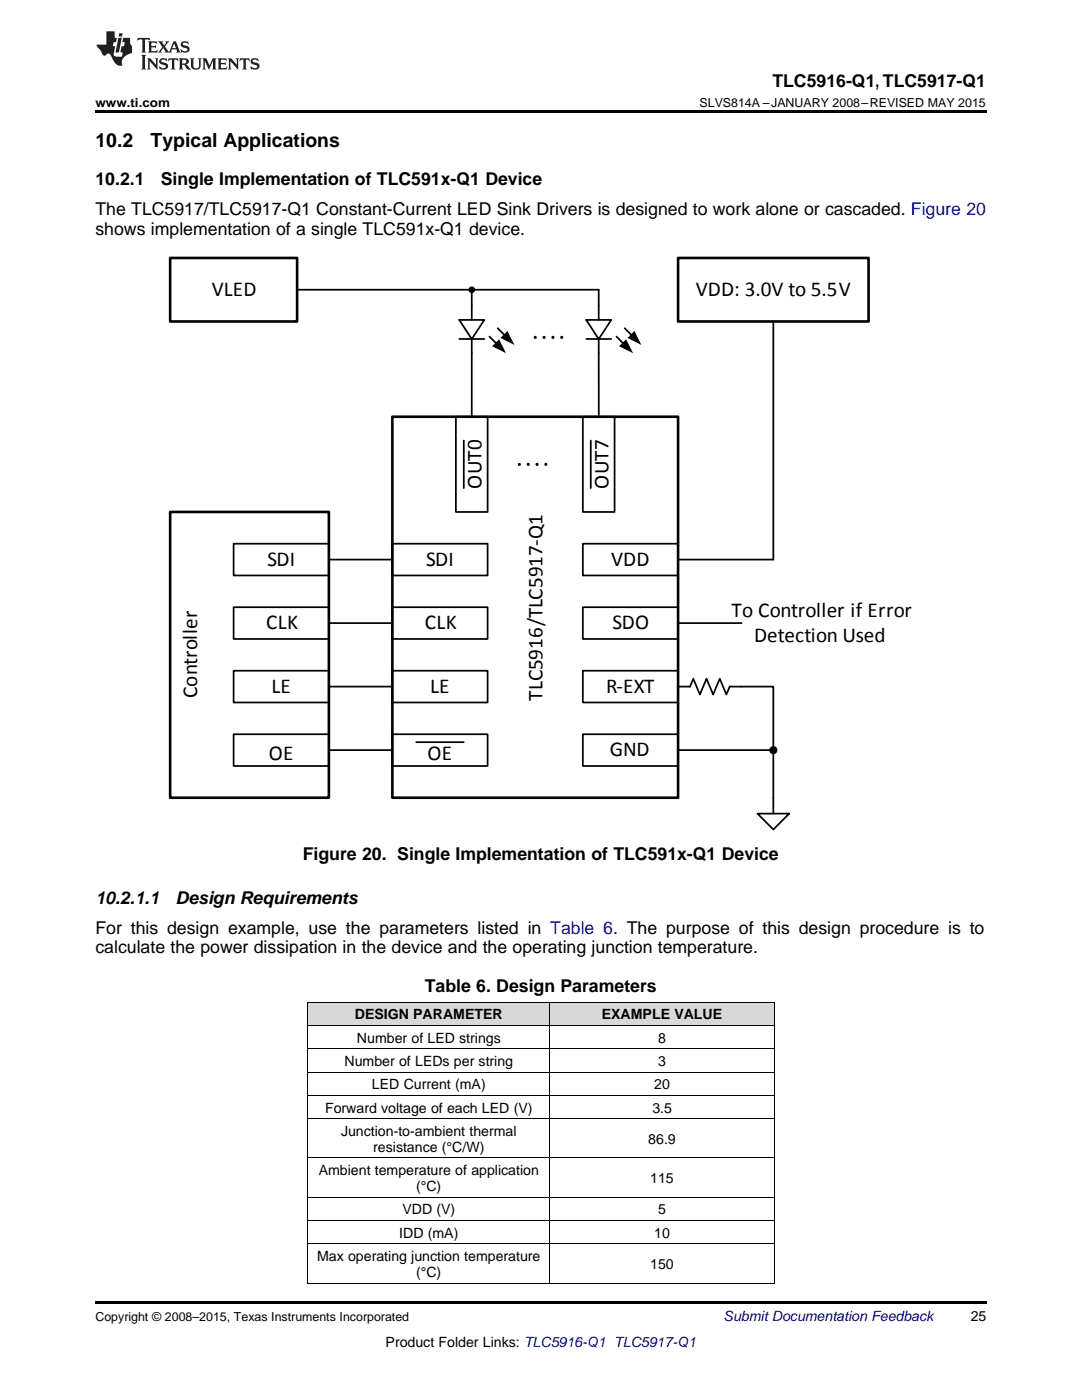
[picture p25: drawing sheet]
<svg xmlns="http://www.w3.org/2000/svg" width="216mm" height="279mm" viewBox="0 0 216 279" stroke-linecap="round" stroke-linejoin="round" font-family="sans-serif">
<defs><g id="words">
<g font-size="4.2">
<text x="42.3" y="59">VLED</text>
<text x="138.9" y="59">VDD: 3.0V to 5.5V</text>
<text x="96.1" y="97.6" transform="rotate(-90 96.1 97.6)">OUT0</text>
<text x="121.4" y="97.6" transform="rotate(-90 121.4 97.6)">OUT7</text>
<text x="53.3" y="112.9">SDI</text>
<text x="85" y="112.9">SDI</text>
<text x="122" y="112.9">VDD</text>
<text x="53.1" y="125.5">CLK</text>
<text x="84.8" y="125.5">CLK</text>
<text x="122.2" y="125.5">SDO</text>
<text x="146" y="123.2">To Controller if Error</text>
<text x="150.5" y="128.2">Detection Used</text>
<text x="39.4" y="139.3" transform="rotate(-90 39.4 139.3)">Controller</text>
<text x="54.1" y="138.2">LE</text>
<text x="85.8" y="138.2">LE</text>
<text x="108.3" y="139.8" transform="rotate(-90 108.3 139.8)">TLC5916/TLC5917-Q1</text>
<text x="120.9" y="138.2">R-EXT</text>
<text x="53.6" y="151.7">OE</text>
<text x="85.3" y="151.7">OE</text>
<text x="121.7" y="150.9">GND</text>
</g>
<g font-size="3.9">
<text x="19" y="29.3">10.2</text>
<text x="30.1" y="29.3">Typical Applications</text>
</g>
<g font-size="3.5">
<text x="154.1" y="17.3">TLC5916-Q1, TLC5917-Q1</text>
<text x="19" y="37">10.2.1</text>
<text x="32.1" y="37">Single Implementation of TLC591x-Q1 Device</text>
<text x="19" y="43">The TLC5917/TLC5917-Q1 Constant-Current LED Sink Drivers is designed to work alone or cascaded. Figure 20</text>
<text x="19" y="46.8">shows implementation of a single TLC591x-Q1 device.</text>
<text x="60.4" y="171.6">Figure 20. Single Implementation of TLC591x-Q1 Device</text>
<text x="19" y="180.3">10.2.1.1</text>
<text x="35" y="180.3">Design Requirements</text>
<text x="19" y="186.3">For this design example, use the parameters listed in Table 6. The purpose of this design procedure is to</text>
<text x="19" y="190.2">calculate the power dissipation in the device and the operating junction temperature.</text>
<text x="84.8" y="197.9">Table 6. Design Parameters</text>
</g>
<g font-size="2.8">
<text x="70.8" y="203.4">DESIGN PARAMETER</text>
<text x="120.1" y="203.4">EXAMPLE VALUE</text>
<text x="71.2" y="208.1">Number of LED strings</text>
<text x="131.3" y="208.1">8</text>
<text x="68.8" y="212.7">Number of LEDs per string</text>
<text x="131.3" y="212.7">3</text>
<text x="74.2" y="217.4">LED Current (mA)</text>
<text x="130.6" y="217.4">20</text>
<text x="64.9" y="222">Forward voltage of each LED (V)</text>
<text x="68.1" y="226.7">Junction-to-ambient thermal</text>
<text x="130.2" y="222">3.5</text>
<text x="74.5" y="229.9">resistance (°C/W)</text>
<text x="129.4" y="228.3">86.9</text>
<text x="63.6" y="234.5">Ambient temperature of application</text>
<text x="83" y="237.7">(°C)</text>
<text x="129.8" y="236.1">115</text>
<text x="80.3" y="242.4">VDD (V)</text>
<text x="131.3" y="242.4">5</text>
<text x="63.3" y="251.7">Max operating junction temperature</text>
<text x="79.7" y="247">IDD (mA)</text>
<text x="130.6" y="247">10</text>
<text x="83" y="254.8">(°C)</text>
<text x="129.8" y="253.3">150</text>
<text x="193.7" y="263.6">25</text>
<text x="76.9" y="268.9">Product Folder Links: TLC5916-Q1 TLC5917-Q1</text>
</g>
<text font-size="2.8" fill="#0000c8" x="144.4" y="263.6">Submit Documentation Feedback</text>
<g font-size="2.5">
<text x="19" y="21.4">www.ti.com</text>
<text x="139.6" y="21.4">SLVS814A –JANUARY 2008–REVISED MAY 2015</text>
<text x="19" y="263.6">Copyright © 2008–2015, Texas Instruments Incorporated</text>
</g>
</g></defs>
<g fill="#d8d8d8">
<path d="M61.4 200h48.4v4.7h-48.4z"/>
<path d="M109.8 200h44.7v4.7h-44.7z"/>
</g>
<path d="M61.4 256.1h.1zM154.4 256.1h.1zM19 259.7h177.8v.5h-177.8z" fill="#000"/>
<g fill="none" stroke="#000" stroke-width=".2">
<path d="M61.4 200h93.1M61.4 200v56.1M109.7 200v56.1M154.5 200v56.1M61.4 218.6h93.1M61.4 213.9h93.1M61.4 209.3h93.1M61.4 204.6h93.1M61.4 238.9h93.1M61.4 231.1h93.1M61.4 223.3h93.1M61.4 256.1h93.1"/>
<path d="M61.4 248.2h93.1M61.4 243.6h93.1"/>
</g>
<g fill="none" stroke="#000" stroke-width=".35">
<path d="M135.3 137h2.4l.6-1.6 1.4 3.2 1.3-3.2 1.3 3.2 1.3-3.2 1.3 3.2 .7-1.6h8.7v25.4M135.3 149.7h19M151.1 162.4h6.4l-3.2 3.1z"/>
<circle cx="154.3" cy="149.7" r=".64"/>
</g>
<circle cx="154.3" cy="149.7" r=".64" fill="#000"/>
<path d="M91 83.2h6.3v19h-6.3z" fill-rule="evenodd" fill="#fff"/>
<path d="M91 83.2h6.3v19h-6.3zM92.5 87.9v9.5" fill="none" stroke="#000" stroke-width=".35"/>
<path d="M116.3 83.2h6.3v19h-6.3z" fill-rule="evenodd" fill="#fff"/>
<path d="M116.3 83.2h6.3v19h-6.3zM117.9 87.9v9.5" fill="none" stroke="#000" stroke-width=".35"/>
<path d="M116.3 108.5h19v6.3h-19z" fill-rule="evenodd" fill="#fff"/>
<path d="M116.3 108.5h19v6.3h-19z" fill="none" stroke="#000" stroke-width=".35"/>
<path d="M116.3 121.2h19v6.3h-19z" fill-rule="evenodd" fill="#fff"/>
<path d="M116.3 121.2h19v6.3h-19z" fill="none" stroke="#000" stroke-width=".35"/>
<path d="M116.3 133.9h19v6.3h-19z" fill-rule="evenodd" fill="#fff"/>
<path d="M116.3 133.9h19v6.3h-19z" fill="none" stroke="#000" stroke-width=".35"/>
<path d="M116.3 146.5h19v6.4h-19z" fill-rule="evenodd" fill="#fff"/>
<path d="M116.3 146.5h19v6.4h-19z" fill="none" stroke="#000" stroke-width=".35"/>
<path d="M78.3 108.5h19v6.3h-19z" fill-rule="evenodd" fill="#fff"/>
<path d="M78.3 108.5h19v6.3h-19z" fill="none" stroke="#000" stroke-width=".35"/>
<path d="M78.3 121.2h19v6.3h-19z" fill-rule="evenodd" fill="#fff"/>
<path d="M78.3 121.2h19v6.3h-19z" fill="none" stroke="#000" stroke-width=".35"/>
<path d="M78.3 133.9h19v6.3h-19z" fill-rule="evenodd" fill="#fff"/>
<path d="M78.3 133.9h19v6.3h-19z" fill="none" stroke="#000" stroke-width=".35"/>
<path d="M78.3 146.5h19v6.4h-19z" fill-rule="evenodd" fill="#fff"/>
<g fill="none" stroke="#000" stroke-width=".35">
<path d="M91.6 63.8h5l-2.5 3.9zM91.6 67.7h5M94.1 61v2.8M94.1 67.7v15.5M97.7 67.2l1.4 1.4M99.3 65.5l1.4 1.4M117 63.8h5l-2.5 3.9zM117 67.7h5M119.5 61v2.8M119.5 67.7v15.5M123 67.2l1.4 1.4M124.7 65.5l1.4 1.4"/>
<path d="M78.3 146.5h19v6.4h-19zM83 148.1h9.5"/>
</g>
<g fill="#000">
<path d="M106.6 67.3a.2 .2 0 0 1 .4 0 .2 .2 0 0 1-.4 0zM108.4 67.3a.18 .18 0 0 1 .3 0 .18 .18 0 0 1-.3 0zM110.2 67.3a.18 .18 0 0 1 .3 0 .18 .18 0 0 1-.3 0zM112 67.2h.2v.2h-.2z"/>
<path d="M103.5 92.6h.3v.2h-.3zM105.3 92.6h.2v.2h-.2zM107 92.6h.3v.2h-.3zM108.8 92.6h.2v.2h-.2z"/>
</g>
<g fill="none" stroke="#000" stroke-width=".27">
<path d="M110.2 67.2h.3v.2h-.3zM112 67.2h.2v.2h-.2zM103.5 92.6h.3v.2h-.3zM105.3 92.6h.2v.2h-.2zM107 92.6h.3v.2h-.3zM108.8 92.6h.2v.2h-.2z"/>
<circle cx="106.8" cy="67.3" r=".17"/>
<circle cx="108.6" cy="67.3" r=".18"/>
</g>
<path d="M98.2 69.1l1.4-1.4 1.4 2.8zM99.9 67.4l1.4-1.3 1.3 2.7zM123.5 69.1l1.4-1.4 1.4 2.8zM125.2 67.4l1.4-1.3 1.4 2.7z" fill="#000"/>
<path d="M34 51.5h25.3v12.7h-25.3z" fill-rule="evenodd" fill="#fff"/>
<path d="M34 51.5h25.3v12.7h-25.3z" fill="none" stroke="#000" stroke-width=".52"/>
<g fill="none" stroke="#000" stroke-width=".35">
<path d="M94.1 57.8v3.2"/>
<circle cx="94.1" cy="57.8" r=".49"/>
</g>
<circle cx="94.1" cy="57.8" r=".49" fill="#000"/>
<path d="M135.3 51.5h38v12.7h-38z" fill-rule="evenodd" fill="#fff"/>
<path d="M135.3 51.5h38v12.7h-38z" fill="none" stroke="#000" stroke-width=".52"/>
<path d="M154.3 64.2v47.5h-19" fill="none" stroke="#000" stroke-width=".35"/>
<path d="M46.6 108.5h19v6.3h-19z" fill-rule="evenodd" fill="#fff"/>
<path d="M46.6 108.5h19v6.3h-19z" fill="none" stroke="#000" stroke-width=".35"/>
<path d="M46.6 121.2h19v6.3h-19z" fill-rule="evenodd" fill="#fff"/>
<path d="M46.6 121.2h19v6.3h-19z" fill="none" stroke="#000" stroke-width=".35"/>
<path d="M46.6 133.9h19v6.3h-19z" fill-rule="evenodd" fill="#fff"/>
<path d="M46.6 133.9h19v6.3h-19z" fill="none" stroke="#000" stroke-width=".35"/>
<path d="M46.6 146.5h19v6.4h-19z" fill-rule="evenodd" fill="#fff"/>
<path d="M59.3 57.8h60.2v3.2M65.6 111.7h12.7M65.6 124.4h12.7M65.6 137h12.7M135.3 124.4h12.7M46.6 146.5h19v6.4h-19zM65.6 149.7h12.7" fill="none" stroke="#000" stroke-width=".35"/>
<path d="M78.3 83.2h57v76h-57zM34 102.2h31.6v57h-31.6z" fill="none" stroke="#000" stroke-width=".52"/>
<path d="M19 22h177.8v.5h-177.8z" fill="#000"/>
<g fill="#231f20">
<path d="M27.5 7.6l-.1 .5 .4-.2h.6v.1v2.1l-.2 .4h1l-.3-.4v-2.1l.1-.1h.5l.5 .2-.2-.5zM29.5 8.3l.2 .3v1.5l-.2 .4h1.8l.2-.6a1.04 1.04 0 0 1-1.3 .2v-.7h.6l.3 .2v-.6l-.3 .2h-.6v-.6l.8-.1 .4 .3-.2-.5zM31.5 8.3l.9 1.1-.9 1.1h.8l-.2-.2 .5-.7 .4 .7-.2 .2h1.5l-.1-.2 .1-.4h.9l.1 .4-.2 .2h1l-.3-.3-.7-1.9h-.5l-.9 2-.8-1 .9-1h-.8l.1 .3-.3 .5-.4-.6 .2-.2zM34.7 8.6l.4 1h-.7zM36.3 8.4a.63 .63 0 0 0-.2 .7 .63 .63 0 0 0 .6 .4l.6 .2 .1 .2a.75 .75 0 0 1-.7 .4 .75 .75 0 0 1-.6-.5l.1 .7 .1-.1a1.11 1.11 0 0 0 1.5-.6 1.13 1.13 0 0 0-1.2-.8l-.1-.4a1.04 1.04 0 0 1 1.2 .2l-.2-.5-.1 .1-.5-.2zM28.2 10.9l.2 .4v2.2l-.2 .4h1l-.3-.4v-2.2l.3-.4zM29.3 11.6l.3 .4v1.5l-.3 .4h.8l-.2-.4v-1.3l1.5 1.7v-1.9l.2-.4h-.7l.2 .4v.9l-1.1-1.3zM32 11.8a.62 .62 0 0 0-.2 .7 .62 .62 0 0 0 .6 .4l.6 .1 .1 .3a.76 .76 0 0 1-.7 .3 .76 .76 0 0 1-.6-.4l.1 .7 .1-.1a1.11 1.11 0 0 0 1.5-.6 1.13 1.13 0 0 0-1.2-.8l-.1-.4a1.04 1.04 0 0 1 1.2 .2l-.2-.6-.1 .1-.5-.1zM33.7 11.6l-.2 .6a.61 .61 0 0 1 .8-.3v1.6l-.2 .4h.9l-.2-.4v-1.6a.63 .63 0 0 1 .8 .3l-.2-.6zM35.6 11.6l.3 .4v1.5l-.3 .4h1l-.2-.2v-.8l.5 .2a.76 .76 0 0 0 1.2 .7l-1-1a.58 .58 0 0 0 .6-.5 .58 .58 0 0 0-.5-.6zM36.4 11.9h.1a.45 .45 0 0 1 .5 .1 .45 .45 0 0 1 .1 .5l-.7 .2zM37.9 11.6l.2 .2a2.17 2.17 0 0 0 .3 1.9 .99 .99 0 0 0 1.6-.6v-1.1l.2-.4h-.7l.2 .2a1.92 1.92 0 0 1-.2 1.8 .6 .6 0 0 1-.9-.5v-1.1l.2-.4zM40.4 11.6l.2 .4v1.5l-.2 .4h.7l-.2-.4v-1.4l.8 1.8 .8-1.8v1.4l-.2 .4h.9l-.2-.4v-1.5l.2-.4h-.8l-.6 1.5-.6-1.5zM43.4 11.6l.2 .4v1.5l-.2 .4h1.8l.2-.6a1.04 1.04 0 0 1-1.3 .1v-.6h.5l.4 .2v-.6l-.4 .2h-.5v-.7h.8l.3 .3-.1-.6zM45.5 11.6l.2 .4v1.5l-.2 .4h.7l-.2-.4v-1.3l1.5 1.7v-1.9l.2-.4h-.7l.2 .4v.9l-1.1-1.3zM47.9 11.6l-.1 .6a.61 .61 0 0 1 .8-.3v1.6l-.3 .4h1l-.3-.4 .1-1.6a.63 .63 0 0 1 .7 .3l-.1-.6zM50.2 11.8a.62 .62 0 0 0-.2 .7 .62 .62 0 0 0 .6 .4l.6 .1 .2 .3a.76 .76 0 0 1-.8 .3 .76 .76 0 0 1-.6-.4l.1 .7 .2-.1a1.11 1.11 0 0 0 1.5-.6 1.13 1.13 0 0 0-1.3-.8l-.1-.4a1.04 1.04 0 0 1 1.2 .2l-.1-.6-.2 .1-.5-.1z"/>
<path d="M21.2 6.3v2.6h-1.9l.1 .4 .7 .9a.91 .91 0 0 0 1 .8 .56 .56 0 0 1 .5-.3 .56 .56 0 0 1 .5 .3l.4 .8a1.53 1.53 0 0 0 1.9 1.2 1.54 1.54 0 0 1 1-2.1l.9-.3v-1.4a1.52 1.52 0 0 1-.3-1.6h-1.4l-.2 .8h.5l-.2 .8h-.4l-.2 1v.2l.4 .1-.2 .8a1.93 1.93 0 0 1-1.6-.3l.3-1.8h-.5l.2-.8h.4l.2-.8h-.4v-1.3zM23.6 7.6l-.6 2.9h.7l.6-2.9zM23.8 6.6l-.1 .7h.6l.2-.7z"/>
</g>
<use href="#words"/>
</svg>
